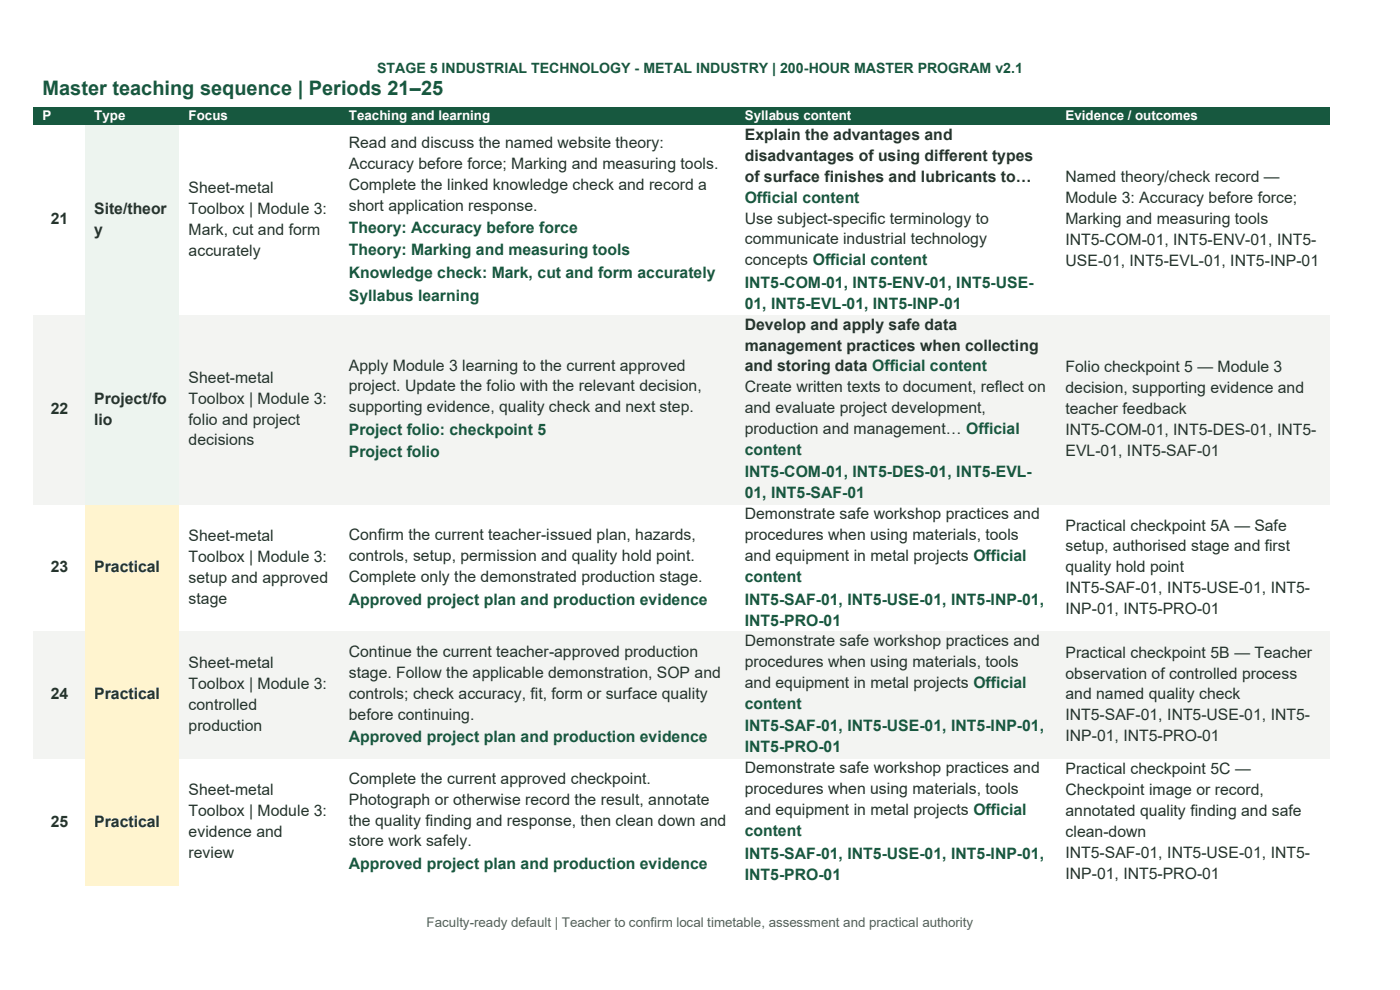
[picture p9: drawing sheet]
<svg xmlns="http://www.w3.org/2000/svg" width="297mm" height="210mm" viewBox="0 0 297 210" stroke-linecap="round" stroke-linejoin="round" font-family="sans-serif">
<defs><g id="words">
<text font-size="4.2" fill="#17583f" x="9" y="20.1">Master teaching sequence | Periods 21–25</text>
<g font-size="3.3" fill="#25342d">
<text x="158" y="29.7">Explain the advantages and</text>
<text x="74" y="31.4">Read and discuss the named website theory:</text>
<text x="74" y="35.8">Accuracy before force; Marking and measuring tools.</text>
<text x="158" y="34.1">disadvantages of using different types</text>
<text x="40" y="40.9">Sheet-metal</text>
<text x="74" y="40.2">Complete the linked knowledge check and record a</text>
<text x="158" y="38.5">of surface finishes and lubricants to…</text>
<text x="226" y="38.7">Named theory/check record —</text>
<text x="10.8" y="47.6">21</text>
<text x="20" y="45.3">Site/theor</text>
<text x="40" y="45.3">Toolbox | Module 3:</text>
<text x="74" y="44.7">short application response.</text>
<text x="158" y="47.4">Use subject-specific terminology to</text>
<text x="226" y="43.1">Module 3: Accuracy before force;</text>
<text x="226" y="47.6">Marking and measuring tools</text>
<text x="20" y="49.8">y</text>
<text x="40" y="49.8">Mark, cut and form</text>
<text x="158" y="51.8">communicate industrial technology</text>
<text x="226" y="52">INT5-COM-01, INT5-ENV-01, INT5-</text>
<text x="40" y="54.2">accurately</text>
<text x="158" y="56.3">concepts Official content</text>
<text x="226" y="56.4">USE-01, INT5-EVL-01, INT5-INP-01</text>
<text x="158" y="69.9">Develop and apply safe data</text>
<text x="158" y="74.4">management practices when collecting</text>
<text x="40" y="81.2">Sheet-metal</text>
<text x="74" y="78.6">Apply Module 3 learning to the current approved</text>
<text x="74" y="83">project. Update the folio with the relevant decision,</text>
<text x="158" y="78.8">and storing data Official content</text>
<text x="158" y="83.2">Create written texts to document, reflect on</text>
<text x="226" y="79">Folio checkpoint 5 — Module 3</text>
<text x="226" y="83.4">decision, supporting evidence and</text>
<text x="10.8" y="87.8">22</text>
<text x="20" y="85.6">Project/fo</text>
<text x="40" y="85.6">Toolbox | Module 3:</text>
<text x="74" y="87.5">supporting evidence, quality check and next step.</text>
<text x="158" y="87.6">and evaluate project development,</text>
<text x="226" y="87.8">teacher feedback</text>
<text x="20" y="90.1">lio</text>
<text x="40" y="90.1">folio and project</text>
<text x="40" y="94.5">decisions</text>
<text x="158" y="92.1">production and management… Official</text>
<text x="226" y="92.3">INT5-COM-01, INT5-DES-01, INT5-</text>
<text x="226" y="96.7">EVL-01, INT5-SAF-01</text>
<text x="158" y="110.2">Demonstrate safe workshop practices and</text>
<text x="226" y="112.5">Practical checkpoint 5A — Safe</text>
<text x="40" y="114.8">Sheet-metal</text>
<text x="40" y="119.2">Toolbox | Module 3:</text>
<text x="74" y="114.6">Confirm the current teacher-issued plan, hazards,</text>
<text x="74" y="119">controls, setup, permission and quality hold point.</text>
<text x="158" y="114.6">procedures when using materials, tools</text>
<text x="158" y="119">and equipment in metal projects Official</text>
<text x="226" y="117">setup, authorised stage and first</text>
<text x="10.8" y="121.4">23</text>
<text x="20" y="121.4">Practical</text>
<text x="40" y="123.6">setup and approved</text>
<text x="74" y="123.5">Complete only the demonstrated production stage.</text>
<text x="226" y="121.4">quality hold point</text>
<text x="226" y="125.9">INT5-SAF-01, INT5-USE-01, INT5-</text>
<text x="40" y="128.1">stage</text>
<text x="226" y="130.3">INP-01, INT5-PRO-01</text>
<text x="158" y="137.1">Demonstrate safe workshop practices and</text>
<text x="40" y="141.7">Sheet-metal</text>
<text x="74" y="139.3">Continue the current teacher-approved production</text>
<text x="74" y="143.7">stage. Follow the applicable demonstration, SOP and</text>
<text x="158" y="141.5">procedures when using materials, tools</text>
<text x="226" y="139.5">Practical checkpoint 5B — Teacher</text>
<text x="226" y="144">observation of controlled process</text>
<text x="10.8" y="148.4">24</text>
<text x="20" y="148.4">Practical</text>
<text x="40" y="146.2">Toolbox | Module 3:</text>
<text x="74" y="148.2">controls; check accuracy, fit, form or surface quality</text>
<text x="158" y="146">and equipment in metal projects Official</text>
<text x="226" y="148.4">and named quality check</text>
<text x="40" y="150.6">controlled</text>
<text x="40" y="155">production</text>
<text x="74" y="152.6">before continuing.</text>
<text x="226" y="152.8">INT5-SAF-01, INT5-USE-01, INT5-</text>
<text x="226" y="157.3">INP-01, INT5-PRO-01</text>
<text x="74" y="166.3">Complete the current approved checkpoint.</text>
<text x="158" y="164.1">Demonstrate safe workshop practices and</text>
<text x="226" y="164.2">Practical checkpoint 5C —</text>
<text x="40" y="168.7">Sheet-metal</text>
<text x="40" y="173.1">Toolbox | Module 3:</text>
<text x="74" y="170.7">Photograph or otherwise record the result, annotate</text>
<text x="158" y="168.5">procedures when using materials, tools</text>
<text x="158" y="172.9">and equipment in metal projects Official</text>
<text x="226" y="168.7">Checkpoint image or record,</text>
<text x="226" y="173.1">annotated quality finding and safe</text>
<text x="10.8" y="175.3">25</text>
<text x="20" y="175.3">Practical</text>
<text x="40" y="177.5">evidence and</text>
<text x="74" y="175.2">the quality finding and response, then clean down and</text>
<text x="74" y="179.6">store work safely.</text>
<text x="226" y="177.5">clean-down</text>
<text x="40" y="182">review</text>
<text x="226" y="182">INT5-SAF-01, INT5-USE-01, INT5-</text>
<text x="226" y="186.4">INP-01, INT5-PRO-01</text>
</g>
<g font-size="3.3" fill="#17583f">
<text x="158" y="43">Official content</text>
<text x="74" y="49.4">Theory: Accuracy before force</text>
<text x="74" y="54.2">Theory: Marking and measuring tools</text>
<text x="74" y="59">Knowledge check: Mark, cut and form accurately</text>
<text x="74" y="63.8">Syllabus learning</text>
<text x="158" y="61.1">INT5-COM-01, INT5-ENV-01, INT5-USE-</text>
<text x="158" y="65.5">01, INT5-EVL-01, INT5-INP-01</text>
<text x="74" y="92.3">Project folio: checkpoint 5</text>
<text x="74" y="97">Project folio</text>
<text x="158" y="96.5">content</text>
<text x="158" y="101.3">INT5-COM-01, INT5-DES-01, INT5-EVL-</text>
<text x="158" y="105.7">01, INT5-SAF-01</text>
<text x="158" y="123.5">content</text>
<text x="74" y="128.3">Approved project plan and production evidence</text>
<text x="158" y="128.3">INT5-SAF-01, INT5-USE-01, INT5-INP-01,</text>
<text x="158" y="132.7">INT5-PRO-01</text>
<text x="158" y="150.4">content</text>
<text x="158" y="155.2">INT5-SAF-01, INT5-USE-01, INT5-INP-01,</text>
<text x="74" y="157.4">Approved project plan and production evidence</text>
<text x="158" y="159.6">INT5-PRO-01</text>
<text x="158" y="177.4">content</text>
<text x="74" y="184.4">Approved project plan and production evidence</text>
<text x="158" y="182.2">INT5-SAF-01, INT5-USE-01, INT5-INP-01,</text>
<text x="158" y="186.6">INT5-PRO-01</text>
</g>
<text font-size="3" fill="#17583f" x="80" y="15.5">STAGE 5 INDUSTRIAL TECHNOLOGY - METAL INDUSTRY | 200-HOUR MASTER PROGRAM v2.1</text>
<g font-size="2.8" fill="#fff">
<text x="9" y="25.5">P</text>
<text x="20" y="25.5">Type</text>
<text x="40" y="25.5">Focus</text>
<text x="74" y="25.5">Teaching and learning</text>
<text x="158" y="25.5">Syllabus content</text>
<text x="226" y="25.5">Evidence / outcomes</text>
</g>
<text font-size="2.8" fill="#51645b" x="90.5" y="196.8">Faculty-ready default | Teacher to confirm local timetable, assessment and practical authority</text>
</g></defs>
<g fill="#17583f">
<path d="M7.1 22.8h11v3.8h-11z" fill-rule="evenodd"/>
<path d="M9 22.8h7.2v3.8h-7.2z" fill-rule="evenodd"/>
<path d="M18.1 22.8h20v3.8h-20z" fill-rule="evenodd"/>
<path d="M20 22.8h16.2v3.8h-16.2z" fill-rule="evenodd"/>
<path d="M38.1 22.8h34v3.8h-34z" fill-rule="evenodd"/>
<path d="M40 22.8h30.2v3.8h-30.2z" fill-rule="evenodd"/>
<path d="M72.1 22.8h84v3.8h-84z" fill-rule="evenodd"/>
<path d="M74 22.8h80.2v3.8h-80.2z" fill-rule="evenodd"/>
<path d="M156.1 22.8h68v3.8h-68z" fill-rule="evenodd"/>
<path d="M158 22.8h64.2v3.8h-64.2z" fill-rule="evenodd"/>
<path d="M224.1 22.8h58v3.8h-58z" fill-rule="evenodd"/>
<path d="M226 22.8h54.2v3.8h-54.2z" fill-rule="evenodd"/>
</g>
<g fill="#fff">
<path d="M7.1 26.6h11v40.2h-11z" fill-rule="evenodd"/>
<path d="M9 44.5h7.2v4.4h-7.2z" fill-rule="evenodd"/>
</g>
<g fill="#edf4ef">
<path d="M18.1 26.6h20v40.2h-20z" fill-rule="evenodd"/>
<path d="M20 42.2h16.2v4.5h-16.2z" fill-rule="evenodd"/>
<path d="M20 46.7h16.2v4.4h-16.2z" fill-rule="evenodd"/>
</g>
<g fill="#fff">
<path d="M38.1 26.6h34v40.2h-34z" fill-rule="evenodd"/>
<path d="M40 37.8h30.2v4.4h-30.2z" fill-rule="evenodd"/>
<path d="M40 42.2h30.2v4.5h-30.2z" fill-rule="evenodd"/>
<path d="M40 46.7h30.2v4.4h-30.2z" fill-rule="evenodd"/>
<path d="M40 51.1h30.2v4.4h-30.2z" fill-rule="evenodd"/>
<path d="M72.1 26.6h84v40.2h-84z" fill-rule="evenodd"/>
<path d="M74 28.2h80.2v4.4h-80.2z" fill-rule="evenodd"/>
<path d="M74 32.6h80.2v4.5h-80.2z" fill-rule="evenodd"/>
<path d="M74 37.1h80.2v4.4h-80.2z" fill-rule="evenodd"/>
<path d="M74 41.5h80.2v4.4h-80.2z" fill-rule="evenodd"/>
<path d="M74 45.9h80.2v4.8h-80.2z" fill-rule="evenodd"/>
<path d="M74 50.7h80.2v4.8h-80.2z" fill-rule="evenodd"/>
<path d="M74 55.5h80.2v4.8h-80.2z" fill-rule="evenodd"/>
<path d="M74 60.3h80.2v4.8h-80.2z" fill-rule="evenodd"/>
<path d="M156.1 26.6h68v40.2h-68z" fill-rule="evenodd"/>
<path d="M158 26.6h64.2v4.4h-64.2z" fill-rule="evenodd"/>
<path d="M158 31h64.2v4.4h-64.2z" fill-rule="evenodd"/>
<path d="M158 35.4h64.2v4.4h-64.2z" fill-rule="evenodd"/>
<path d="M158 39.8h64.2v4.5h-64.2z" fill-rule="evenodd"/>
<path d="M158 44.3h64.2v4.4h-64.2z" fill-rule="evenodd"/>
<path d="M158 48.7h64.2v4.4h-64.2z" fill-rule="evenodd"/>
<path d="M158 53.1h64.2v4.5h-64.2z" fill-rule="evenodd"/>
<path d="M158 57.6h64.2v4.8h-64.2z" fill-rule="evenodd"/>
<path d="M158 62.4h64.2v4.4h-64.2z" fill-rule="evenodd"/>
<path d="M224.1 26.6h58v40.2h-58z" fill-rule="evenodd"/>
<path d="M226 35.6h54.2v4.4h-54.2z" fill-rule="evenodd"/>
<path d="M226 40h54.2v4.5h-54.2z" fill-rule="evenodd"/>
<path d="M226 44.5h54.2v4.4h-54.2z" fill-rule="evenodd"/>
<path d="M226 48.9h54.2v4.4h-54.2z" fill-rule="evenodd"/>
<path d="M226 53.3h54.2v4.4h-54.2z" fill-rule="evenodd"/>
</g>
<g fill="#f3f4f2">
<path d="M7.1 66.8h11v40.2h-11z" fill-rule="evenodd"/>
<path d="M9 84.7h7.2v4.4h-7.2z" fill-rule="evenodd"/>
</g>
<g fill="#edf4ef">
<path d="M18.1 66.8h20v40.2h-20z" fill-rule="evenodd"/>
<path d="M20 82.5h16.2v4.4h-16.2z" fill-rule="evenodd"/>
<path d="M20 86.9h16.2v4.4h-16.2z" fill-rule="evenodd"/>
</g>
<g fill="#f3f4f2">
<path d="M38.1 66.8h34v40.2h-34z" fill-rule="evenodd"/>
<path d="M40 78h30.2v4.5h-30.2z" fill-rule="evenodd"/>
<path d="M40 82.5h30.2v4.4h-30.2z" fill-rule="evenodd"/>
<path d="M40 86.9h30.2v4.4h-30.2z" fill-rule="evenodd"/>
<path d="M40 91.3h30.2v4.5h-30.2z" fill-rule="evenodd"/>
<path d="M72.1 66.8h84v40.2h-84z" fill-rule="evenodd"/>
<path d="M74 75.5h80.2v4.4h-80.2z" fill-rule="evenodd"/>
<path d="M74 79.9h80.2v4.4h-80.2z" fill-rule="evenodd"/>
<path d="M74 84.3h80.2v4.5h-80.2z" fill-rule="evenodd"/>
<path d="M74 88.8h80.2v4.8h-80.2z" fill-rule="evenodd"/>
<path d="M74 93.6h80.2v4.8h-80.2z" fill-rule="evenodd"/>
<path d="M156.1 66.8h68v40.2h-68z" fill-rule="evenodd"/>
<path d="M158 66.8h64.2v4.4h-64.2z" fill-rule="evenodd"/>
<path d="M158 71.2h64.2v4.5h-64.2z" fill-rule="evenodd"/>
<path d="M158 75.7h64.2v4.4h-64.2z" fill-rule="evenodd"/>
<path d="M158 80.1h64.2v4.4h-64.2z" fill-rule="evenodd"/>
<path d="M158 84.5h64.2v4.5h-64.2z" fill-rule="evenodd"/>
<path d="M158 89h64.2v4.4h-64.2z" fill-rule="evenodd"/>
<path d="M158 93.4h64.2v4.4h-64.2z" fill-rule="evenodd"/>
<path d="M158 97.8h64.2v4.8h-64.2z" fill-rule="evenodd"/>
<path d="M158 102.6h64.2v4.4h-64.2z" fill-rule="evenodd"/>
<path d="M224.1 66.8h58v40.2h-58z" fill-rule="evenodd"/>
<path d="M226 75.8h54.2v4.5h-54.2z" fill-rule="evenodd"/>
<path d="M226 80.3h54.2v4.4h-54.2z" fill-rule="evenodd"/>
<path d="M226 84.7h54.2v4.4h-54.2z" fill-rule="evenodd"/>
<path d="M226 89.1h54.2v4.5h-54.2z" fill-rule="evenodd"/>
<path d="M226 93.6h54.2v4.4h-54.2z" fill-rule="evenodd"/>
</g>
<g fill="#fff">
<path d="M7.1 107h11v27h-11z" fill-rule="evenodd"/>
<path d="M9 118.3h7.2v4.4h-7.2z" fill-rule="evenodd"/>
</g>
<g fill="#fff4cf">
<path d="M18.1 107h20v27h-20z" fill-rule="evenodd"/>
<path d="M20 118.3h16.2v4.4h-16.2z" fill-rule="evenodd"/>
</g>
<g fill="#fff">
<path d="M38.1 107h34v27h-34z" fill-rule="evenodd"/>
<path d="M40 111.6h30.2v4.5h-30.2z" fill-rule="evenodd"/>
<path d="M40 116.1h30.2v4.4h-30.2z" fill-rule="evenodd"/>
<path d="M40 120.5h30.2v4.5h-30.2z" fill-rule="evenodd"/>
<path d="M40 125h30.2v4.4h-30.2z" fill-rule="evenodd"/>
<path d="M72.1 107h84v27h-84z" fill-rule="evenodd"/>
<path d="M74 111.5h80.2v4.4h-80.2z" fill-rule="evenodd"/>
<path d="M74 115.9h80.2v4.4h-80.2z" fill-rule="evenodd"/>
<path d="M74 120.3h80.2v4.5h-80.2z" fill-rule="evenodd"/>
<path d="M74 124.8h80.2v4.8h-80.2z" fill-rule="evenodd"/>
<path d="M156.1 107h68v27h-68z" fill-rule="evenodd"/>
<path d="M158 107h64.2v4.5h-64.2z" fill-rule="evenodd"/>
<path d="M158 111.5h64.2v4.4h-64.2z" fill-rule="evenodd"/>
<path d="M158 115.9h64.2v4.4h-64.2z" fill-rule="evenodd"/>
<path d="M158 120.3h64.2v4.5h-64.2z" fill-rule="evenodd"/>
<path d="M158 124.8h64.2v4.8h-64.2z" fill-rule="evenodd"/>
<path d="M158 129.6h64.2v4.4h-64.2z" fill-rule="evenodd"/>
<path d="M224.1 107h58v27h-58z" fill-rule="evenodd"/>
<path d="M226 109.4h54.2v4.5h-54.2z" fill-rule="evenodd"/>
<path d="M226 113.9h54.2v4.4h-54.2z" fill-rule="evenodd"/>
<path d="M226 118.3h54.2v4.4h-54.2z" fill-rule="evenodd"/>
<path d="M226 122.7h54.2v4.5h-54.2z" fill-rule="evenodd"/>
<path d="M226 127.2h54.2v4.4h-54.2z" fill-rule="evenodd"/>
</g>
<g fill="#f3f4f2">
<path d="M7.1 134h11v26.9h-11z" fill-rule="evenodd"/>
<path d="M9 145.2h7.2v4.5h-7.2z" fill-rule="evenodd"/>
</g>
<g fill="#fff4cf">
<path d="M18.1 134h20v26.9h-20z" fill-rule="evenodd"/>
<path d="M20 145.2h16.2v4.5h-16.2z" fill-rule="evenodd"/>
</g>
<g fill="#f3f4f2">
<path d="M38.1 134h34v26.9h-34z" fill-rule="evenodd"/>
<path d="M40 138.6h30.2v4.4h-30.2z" fill-rule="evenodd"/>
<path d="M40 143h30.2v4.5h-30.2z" fill-rule="evenodd"/>
<path d="M40 147.5h30.2v4.4h-30.2z" fill-rule="evenodd"/>
<path d="M40 151.9h30.2v4.4h-30.2z" fill-rule="evenodd"/>
<path d="M72.1 134h84v26.9h-84z" fill-rule="evenodd"/>
<path d="M74 136.2h80.2v4.4h-80.2z" fill-rule="evenodd"/>
<path d="M74 140.6h80.2v4.5h-80.2z" fill-rule="evenodd"/>
<path d="M74 145.1h80.2v4.4h-80.2z" fill-rule="evenodd"/>
<path d="M74 149.5h80.2v4.4h-80.2z" fill-rule="evenodd"/>
<path d="M74 154h80.2v4.7h-80.2z" fill-rule="evenodd"/>
<path d="M156.1 134h68v26.9h-68z" fill-rule="evenodd"/>
<path d="M158 134h64.2v4.4h-64.2z" fill-rule="evenodd"/>
<path d="M158 138.4h64.2v4.5h-64.2z" fill-rule="evenodd"/>
<path d="M158 142.9h64.2v4.4h-64.2z" fill-rule="evenodd"/>
<path d="M158 147.3h64.2v4.4h-64.2z" fill-rule="evenodd"/>
<path d="M158 151.7h64.2v4.8h-64.2z" fill-rule="evenodd"/>
<path d="M158 156.5h64.2v4.4h-64.2z" fill-rule="evenodd"/>
<path d="M224.1 134h58v26.9h-58z" fill-rule="evenodd"/>
<path d="M226 136.4h54.2v4.4h-54.2z" fill-rule="evenodd"/>
<path d="M226 140.8h54.2v4.4h-54.2z" fill-rule="evenodd"/>
<path d="M226 145.2h54.2v4.5h-54.2z" fill-rule="evenodd"/>
<path d="M226 149.7h54.2v4.4h-54.2z" fill-rule="evenodd"/>
<path d="M226 154.1h54.2v4.4h-54.2z" fill-rule="evenodd"/>
</g>
<g fill="#fff">
<path d="M7.1 160.9h11v27h-11z" fill-rule="evenodd"/>
<path d="M9 172.2h7.2v4.4h-7.2z" fill-rule="evenodd"/>
</g>
<g fill="#fff4cf">
<path d="M18.1 160.9h20v27h-20z" fill-rule="evenodd"/>
<path d="M20 172.2h16.2v4.4h-16.2z" fill-rule="evenodd"/>
</g>
<g fill="#fff">
<path d="M38.1 160.9h34v27h-34z" fill-rule="evenodd"/>
<path d="M40 165.6h30.2v4.4h-30.2z" fill-rule="evenodd"/>
<path d="M40 170h30.2v4.4h-30.2z" fill-rule="evenodd"/>
<path d="M40 174.4h30.2v4.4h-30.2z" fill-rule="evenodd"/>
<path d="M40 178.8h30.2v4.5h-30.2z" fill-rule="evenodd"/>
<path d="M72.1 160.9h84v27h-84z" fill-rule="evenodd"/>
<path d="M74 163.1h80.2v4.5h-80.2z" fill-rule="evenodd"/>
<path d="M74 167.6h80.2v4.4h-80.2z" fill-rule="evenodd"/>
<path d="M74 172h80.2v4.4h-80.2z" fill-rule="evenodd"/>
<path d="M74 176.4h80.2v4.5h-80.2z" fill-rule="evenodd"/>
<path d="M74 180.9h80.2v4.8h-80.2z" fill-rule="evenodd"/>
<path d="M156.1 160.9h68v27h-68z" fill-rule="evenodd"/>
<path d="M158 160.9h64.2v4.5h-64.2z" fill-rule="evenodd"/>
<path d="M158 165.4h64.2v4.4h-64.2z" fill-rule="evenodd"/>
<path d="M158 169.8h64.2v4.4h-64.2z" fill-rule="evenodd"/>
<path d="M158 174.2h64.2v4.5h-64.2z" fill-rule="evenodd"/>
<path d="M158 178.7h64.2v4.8h-64.2z" fill-rule="evenodd"/>
<path d="M158 183.5h64.2v4.4h-64.2z" fill-rule="evenodd"/>
<path d="M224.1 160.9h58v27h-58z" fill-rule="evenodd"/>
<path d="M226 161.1h54.2v4.5h-54.2z" fill-rule="evenodd"/>
<path d="M226 165.6h54.2v4.4h-54.2z" fill-rule="evenodd"/>
<path d="M226 170h54.2v4.4h-54.2z" fill-rule="evenodd"/>
<path d="M226 174.4h54.2v4.4h-54.2z" fill-rule="evenodd"/>
<path d="M226 178.8h54.2v4.5h-54.2z" fill-rule="evenodd"/>
<path d="M226 183.3h54.2v4.4h-54.2z" fill-rule="evenodd"/>
</g>
<use href="#words"/>
</svg>
